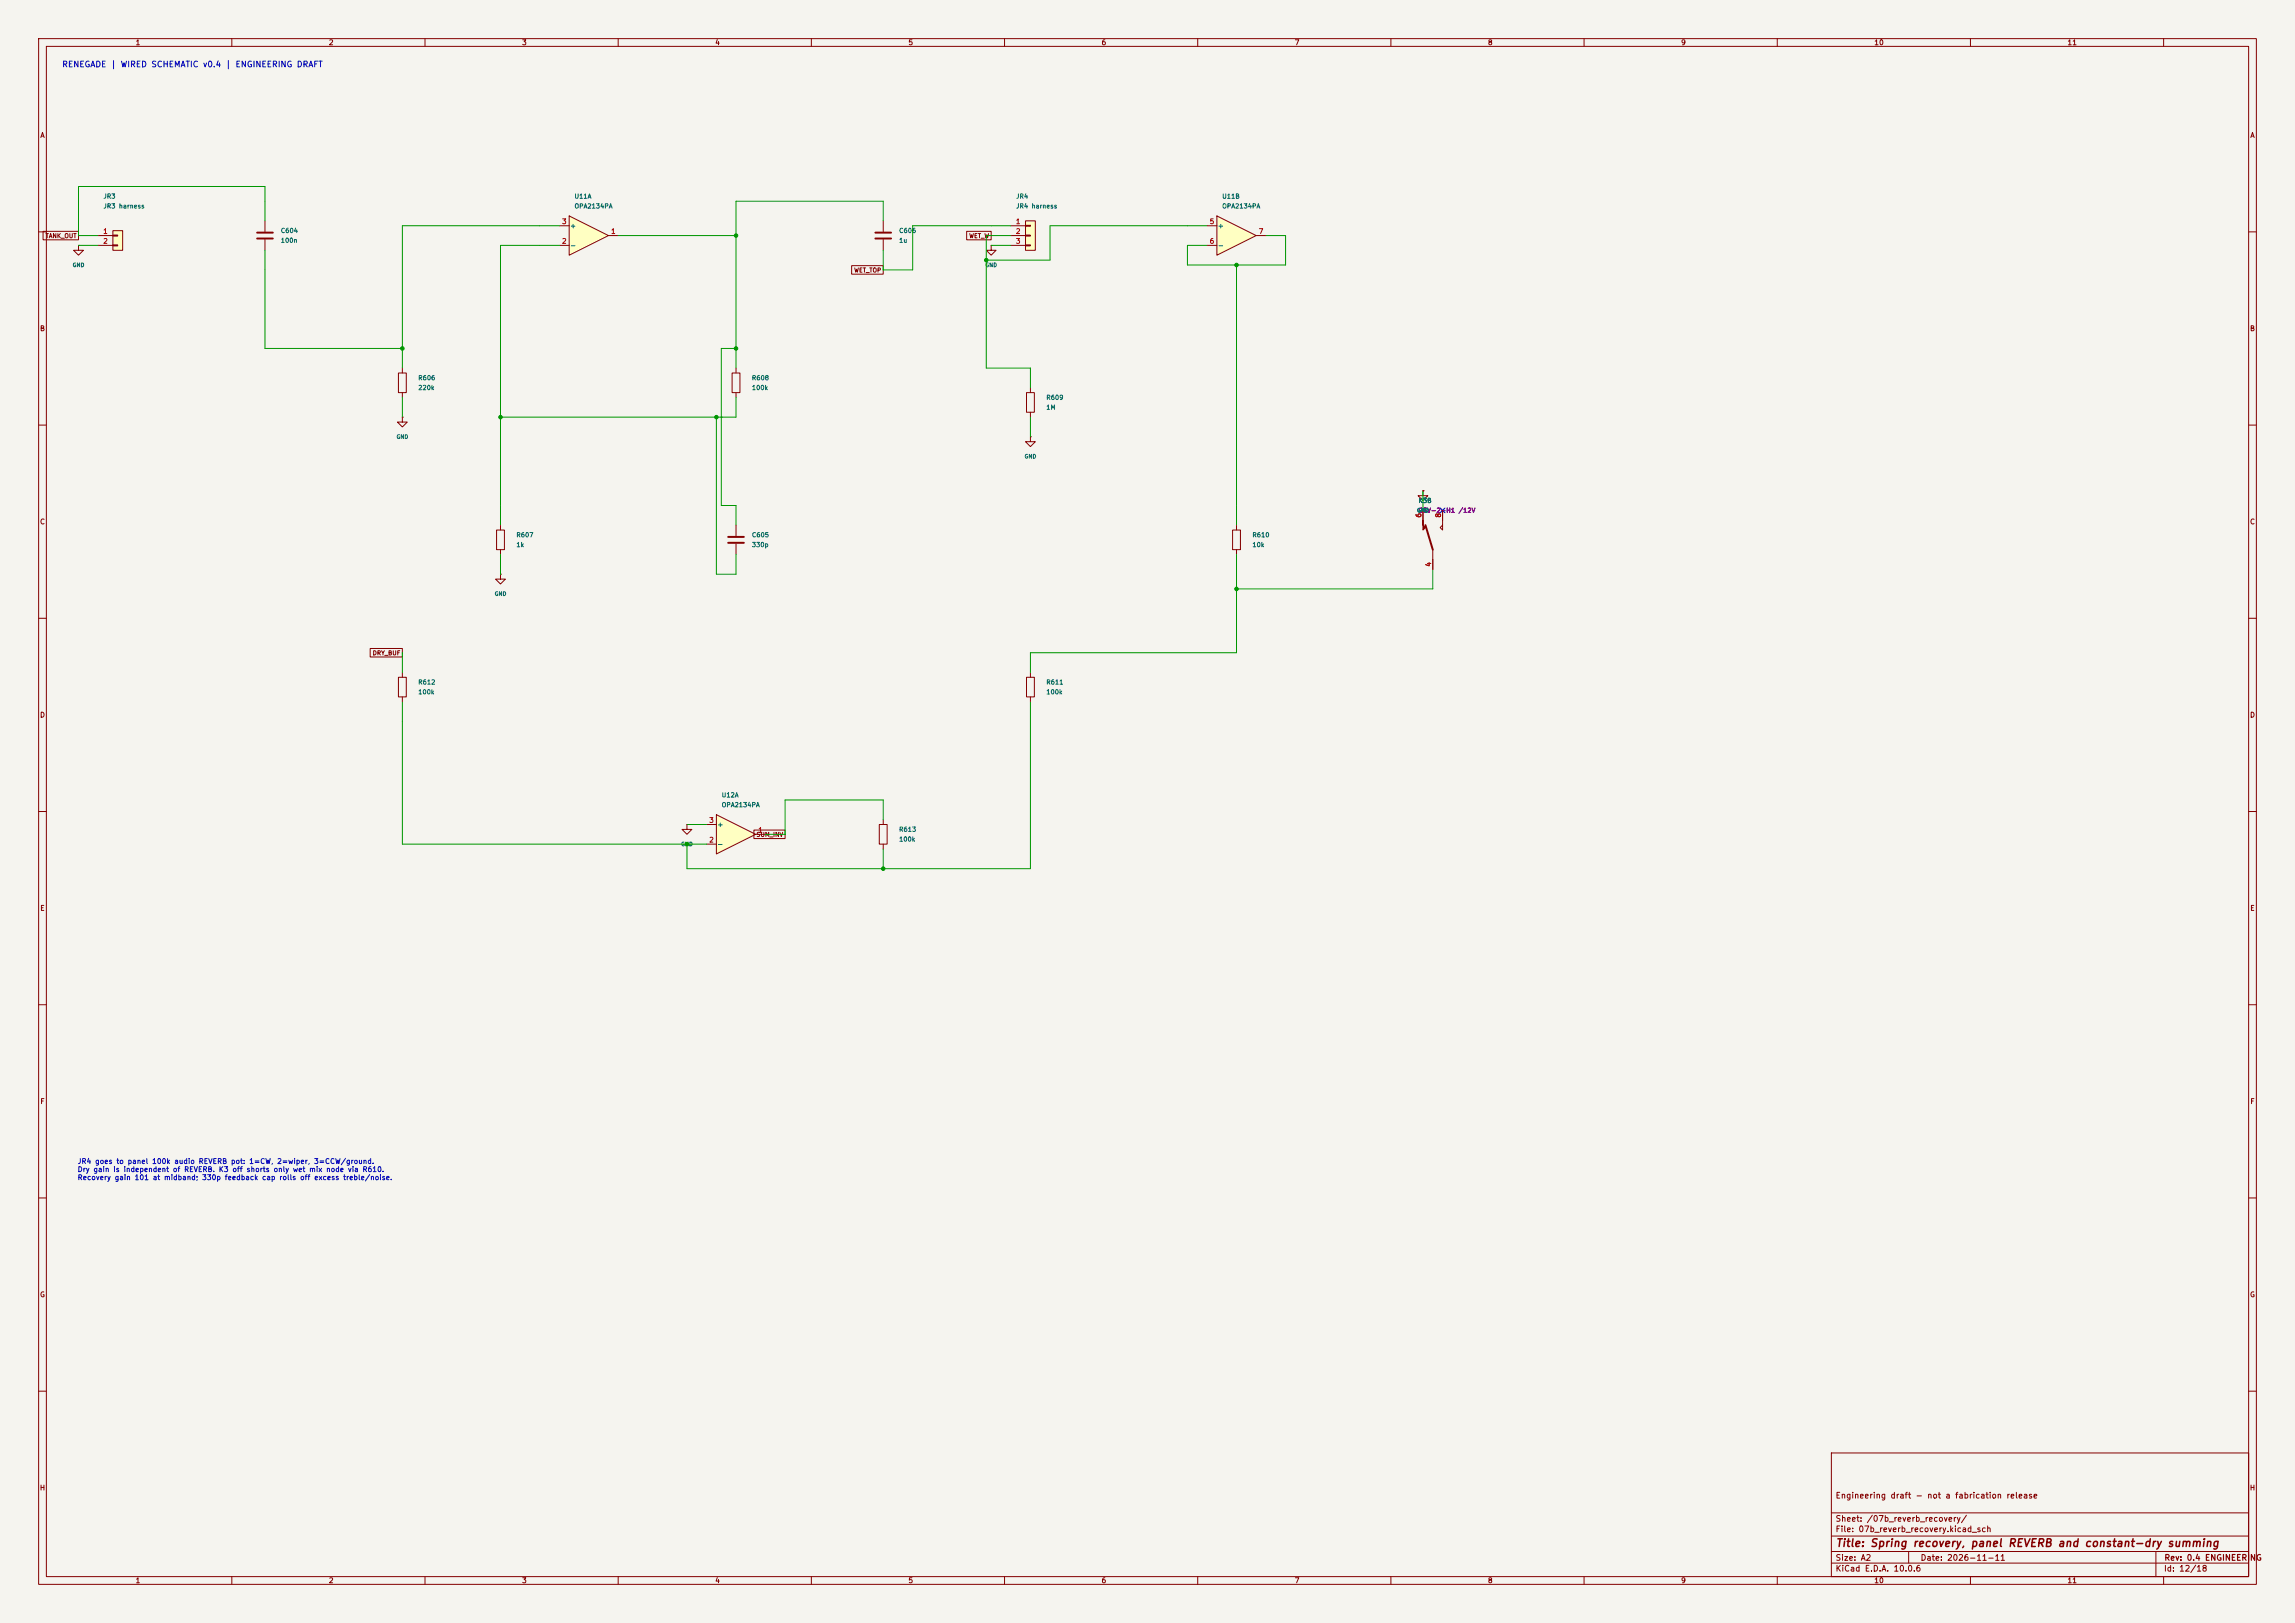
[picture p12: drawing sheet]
<svg xmlns="http://www.w3.org/2000/svg" width="594mm" height="420mm" viewBox="0 0 594 420" stroke-linecap="round" stroke-linejoin="round" font-family="sans-serif">
<defs><g id="words">
<text font-size="2" fill="#840000" x="475" y="400.8">Title: Spring recovery, panel REVERB and constant-dry summing</text>
<text font-size="1.5" fill="#0000c2" x="16" y="17.8">RENEGADE | WIRED SCHEMATIC v0.4 | ENGINEERING DRAFT</text>
<g font-size="1.5" fill="#840000">
<text x="475" y="388.1">Engineering draft - not a fabrication release</text>
<text x="475" y="394.1">Sheet: /07b_reverb_recovery/</text>
<text x="475" y="396.8">File: 07b_reverb_recovery.kicad_sch</text>
<text x="475" y="407">KiCad E.D.A. 10.0.6</text>
<text x="475" y="404.2">Size: A2</text>
<text x="497" y="404.2">Date: 2026-11-11</text>
<text x="560" y="407">Id: 12/18</text>
<text x="560.1" y="404.2">Rev: 0.4 ENGINEERING</text>
</g>
<g font-size="1.3" fill="#840000">
<text x="35" y="12">1</text>
<text x="85" y="12">2</text>
<text x="135" y="12">3</text>
<text x="185" y="12">4</text>
<text x="235" y="12">5</text>
<text x="285" y="12">6</text>
<text x="335" y="12">7</text>
<text x="385" y="12">8</text>
<text x="435" y="12">9</text>
<text x="485" y="12">10</text>
<text x="535" y="12">11</text>
<text x="10.3" y="36">A</text>
<text x="582.3" y="36">A</text>
<text x="10.2" y="86">B</text>
<text x="582.2" y="86">B</text>
<text x="10.2" y="136">C</text>
<text x="582.2" y="136">C</text>
<text x="10.2" y="186">D</text>
<text x="582.2" y="186">D</text>
<text x="10.3" y="236">E</text>
<text x="582.3" y="236">E</text>
<text x="10.3" y="286">F</text>
<text x="582.3" y="286">F</text>
<text x="10.2" y="336">G</text>
<text x="582.2" y="336">G</text>
<text x="10.2" y="386">H</text>
<text x="582.2" y="386">H</text>
<text x="35" y="410">1</text>
<text x="85" y="410">2</text>
<text x="135" y="410">3</text>
<text x="185" y="410">4</text>
<text x="235" y="410">5</text>
<text x="285" y="410">6</text>
<text x="335" y="410">7</text>
<text x="385" y="410">8</text>
<text x="435" y="410">9</text>
<text x="485" y="410">10</text>
<text x="535" y="410">11</text>
</g>
<g font-size="1.3" fill="#a90000">
<text x="145.3" y="58.3">3</text>
<text x="262.8" y="58.3">1</text>
<text x="313" y="58.3">5</text>
<text x="26.6" y="60.8">1</text>
<text x="26.6" y="63.4">2</text>
<text x="145.3" y="63.4">2</text>
<text x="158" y="60.8">1</text>
<text x="262.8" y="60.8">2</text>
<text x="262.8" y="63.4">3</text>
<text x="313" y="63.4">6</text>
<text x="325.7" y="60.8">7</text>
<text x="368.2" y="134.1" transform="rotate(-90 368.2 134.1)">6</text>
<text x="373.2" y="134.1" transform="rotate(-90 373.2 134.1)">8</text>
<text x="370.7" y="146.8" transform="rotate(-90 370.7 146.8)">4</text>
<text x="183.4" y="213.2">3</text>
<text x="196.1" y="215.8">1</text>
<text x="183.4" y="218.3">2</text>
</g>
<g font-size="1.3" fill="#006464">
<text x="147.4" y="59.4">+</text>
<text x="315.1" y="59.4">+</text>
<text x="147.4" y="64.5">-</text>
<text x="315.1" y="64.5">-</text>
<text x="185.5" y="214.3">+</text>
<text x="185.5" y="219.4">-</text>
</g>
<g font-size="1.3" fill="#0000c2">
<text x="20" y="301.5">JR4 goes to panel 100k audio REVERB pot: 1=CW, 2=wiper, 3=CCW/ground.</text>
<text x="20" y="303.6">Dry gain is independent of REVERB. K3 off shorts only wet mix node via R610.</text>
<text x="20" y="305.7">Recovery gain 101 at midband; 330p feedback cap rolls off excess treble/noise.</text>
</g>
<g font-size="1.2" fill="#006464">
<text x="26.7" y="51.7">JR3</text>
<text x="148.6" y="51.7">U11A</text>
<text x="262.9" y="51.7">JR4</text>
<text x="316.2" y="51.7">U11B</text>
<text x="26.7" y="54.2">JR3 harness</text>
<text x="148.6" y="54.2">OPA2134PA</text>
<text x="262.9" y="54.2">JR4 harness</text>
<text x="316.2" y="54.2">OPA2134PA</text>
<text x="72.6" y="60.6">C604</text>
<text x="72.6" y="63.1">100n</text>
<text x="232.6" y="60.6">C606</text>
<text x="232.6" y="63.1">1u</text>
<text x="108.1" y="98.7">R606</text>
<text x="108.1" y="101.2">220k</text>
<text x="194.5" y="98.7">R608</text>
<text x="194.5" y="101.2">100k</text>
<text x="270.7" y="103.7">R609</text>
<text x="270.7" y="106.3">1M</text>
<text x="367" y="130.4">K3B</text>
<text x="133.5" y="139.3">R607</text>
<text x="133.5" y="141.8">1k</text>
<text x="194.5" y="139.3">C605</text>
<text x="194.5" y="141.8">330p</text>
<text x="324" y="139.3">R610</text>
<text x="324" y="141.8">10k</text>
<text x="108.1" y="177.4">R612</text>
<text x="108.1" y="179.9">100k</text>
<text x="270.7" y="177.4">R611</text>
<text x="270.7" y="179.9">100k</text>
<text x="186.7" y="206.6">U12A</text>
<text x="186.7" y="209.2">OPA2134PA</text>
<text x="232.6" y="215.5">R613</text>
<text x="232.6" y="218">100k</text>
</g>
<text font-size="1.2" fill="#840084" x="367" y="133">G5V-2-H1 /12V</text>
<g font-size="1.1" fill="#840000">
<text x="11.7" y="61.9">TANK_OUT</text>
<text x="250.7" y="61.9">WET_W</text>
<text x="221" y="70.8">WET_TOP</text>
<text x="96.3" y="169.8">DRY_BUF</text>
<text x="195.7" y="216.8">SUM_INV</text>
</g>
<g font-size="1" fill="#006464">
<text x="18.7" y="69.3">GND</text>
<text x="254.9" y="69.3">GND</text>
<text x="102.5" y="113.8">GND</text>
<text x="265.1" y="118.9">GND</text>
<text x="366.7" y="132.8">GND</text>
<text x="127.9" y="154.4">GND</text>
<text x="176.2" y="219.2">GND</text>
</g>
</g></defs>
<path d="M0 0h594v420h-594z" fill="#f5f4ef" stroke="#f5f4ef" stroke-width=".26"/>
<g fill="none" stroke="#840000" stroke-width=".26">
<path d="M10 10h574v400h-574zM12 12h570v396h-570zM60 10v2M110 10v2M160 10v2M210 10v2M260 10v2M310 10v2M360 10v2M410 10v2M460 10v2M510 10v2"/>
<path d="M560 10v2M10 60h2M582 60h2M10 110h2M582 110h2M10 160h2M582 160h2M10 210h2M177.8 213.4v1.2h1.3l-1.3 1.3-1.3-1.3h1.3M177.8 213.4h.1M582 210h2M10 260h2"/>
<path d="M582 260h2M10 310h2M582 310h2M10 360h2M474 376h108v32h-108zM582 360h2M474 397.5h108M474 391.5h108M60 408v2M110 408v2M160 408v2M210 408v2"/>
<path d="M260 408v2M310 408v2M360 408v2M410 408v2M460 408v2M474 404.5h108M474 401.5h108M494 401.5v3M510 408v2M558 401.5v6.5M560 408v2"/>
</g>
<path d="M185.4 210.8l10.2 5.1-10.2 5.1z" fill="#ffffc2"/>
<path d="M182.9 218.4h2.5M182.9 213.4h2.5M185.4 210.8l10.2 5.1-10.2 5.1zM195.6 215.9h2.5" fill="none" stroke="#840000" stroke-width=".26"/>
<path d="M315 55.9l10.1 5.1-10.1 5z" fill="#ffffc2"/>
<path d="M312.4 58.4h2.6M315 55.9l10.1 5.1-10.1 5zM312.4 63.5h2.6M325.1 61h2.6M265.7 175.3h2v5h-2zM266.7 174v1.3M266.7 180.3v1.3M227.6 213.4h2v5h-2zM228.6 212.1v1.3M228.6 218.4v1.3" fill="none" stroke="#840000" stroke-width=".26"/>
<path d="M265.4 57.2h2.6v7.6h-2.6z" fill="#ffffc2"/>
<g fill="none" stroke="#840000" stroke-width=".26">
<path d="M68.6 57.2v2.7M261.6 58.4h3.8M265.4 57.2h2.6v7.6h-2.6zM265.4 58.3h1.3v.2h-1.3zM68.6 62v2.8M256.5 63.5v1.3h1.3l-1.3 1.2-1.2-1.2h1.2M256.5 63.5h.1M261.6 61h3.8M261.6 63.5h3.8M265.4 60.8h1.3v.3h-1.3zM265.4 63.4h1.3v.2h-1.3zM103.1 96.5h2.1v5.1h-2.1z"/>
<path d="M104.1 95.3v1.2M189.5 96.5h2v5.1h-2zM190.5 95.3v1.2M104.1 108v1.2h1.3l-1.3 1.3-1.2-1.3h1.2M104.1 108h.1M104.1 101.6v1.3M190.5 101.6v1.3M265.7 101.6h2v5.1h-2zM266.7 113v1.3h1.3l-1.3 1.3-1.3-1.3h1.3M266.7 113h.1M266.7 100.3v1.3M266.7 106.7v1.3"/>
<path d="M128.5 137.2h2.1v5h-2.1zM129.5 135.9v1.3M319 137.2h2.1v5h-2.1zM320 135.9v1.3M368.3 127v1.3h1.3l-1.3 1.2-1.3-1.2h1.3M368.3 127h.1M368.3 132.1v2.5M373.4 132.1v5.1l-.7-.7 .7-.6M129.5 148.6v1.3h1.3l-1.3 1.2-1.2-1.2h1.2M129.5 148.6h.1M129.5 142.2v1.3M320 142.2v1.3"/>
<path d="M370.8 142.2v5.1M103.1 175.3h2.1v5h-2.1zM104.1 174v1.3M104.1 180.3v1.3"/>
</g>
<path d="M368.3 134.6v1.3l.6 .6-.6 .7z" fill="#840000" stroke="#840000" stroke-width=".26"/>
<path d="M66.5 60.2h4.1M66.5 61.7h4.1M368.9 135.9l1.9 6.3" fill="none" stroke="#840000" stroke-width=".51"/>
<path d="M29.2 59.7h2.5v5.1h-2.5z" fill="#ffffc2"/>
<path d="M29.2 59.7h2.5v5.1h-2.5zM228.6 57.2v2.7M20.3 63.5v1.3h1.3l-1.3 1.2-1.3-1.2h1.3M20.3 63.5h.1M25.4 61h3.8M25.4 63.5h3.8M29.2 60.8h1.3v.3h-1.3zM29.2 63.4h1.3v.2h-1.3zM228.6 62v2.8" fill="none" stroke="#840000" stroke-width=".26"/>
<path d="M226.6 60.2h4M226.6 61.7h4" fill="none" stroke="#840000" stroke-width=".51"/>
<path d="M147.3 55.9l10.2 5.1-10.2 5z" fill="#ffffc2"/>
<g fill="none" stroke="#840000" stroke-width=".26">
<path d="M11.2 59.9h9.1v2.2h-9.1zM144.8 58.4h2.5M147.3 55.9l10.2 5.1-10.2 5zM250.2 59.9h6.3v2.2h-6.3zM144.8 63.5h2.5M157.5 61h2.5M220.4 68.7h8.2v2.3h-8.2zM190.5 135.9v2.8M368.3 127h.1M368.3 132.1v2.5M373.4 132.1v2.5M190.5 140.7v2.8"/>
<path d="M370.8 144.8v2.5M95.8 167.8h8.3v2.2h-8.3zM195.1 214.8h8.1v2.2h-8.1z"/>
</g>
<path d="M188.5 138.9h4M188.5 140.5h4" fill="none" stroke="#840000" stroke-width=".51"/>
<g fill="none" stroke="#009600" stroke-width=".26">
<path d="M68.6 57.2v-8.9h-48.3v12.7h5.1M144.8 58.4h-40.7v36.9M228.6 57.2v-5.1h-38.1v43.2M261.6 58.4h-25.4v11.5h-7.6v-5.1M312.4 58.4h-40.6v8.9h-16.5M20.3 63.5h5.1M68.6 64.8v25.4h35.5M144.8 63.5h-15.3v72.4M160 61h30.5M256.5 63.5h5.1M261.6 61h-6.3v34.3h11.4v5M320 68.6v67.3"/>
<path d="M327.7 61h5v7.6h-25.4v-5.1h5.1M190.5 90.2h-3.8v40.6h3.8v5.1M104.1 102.9v5.1M185.4 108v40.6h5.1v-5.1M186.7 108h.1M190.5 102.9v5.1h-61M266.7 108v5M368.3 127v5.1M129.5 143.5v5.1M320 143.5v25.4h-53.3v5.1M370.8 147.3v5.1h-50.8M104.1 168.9v5.1"/>
<path d="M104.1 181.6v36.8h78.8M266.7 181.6v43.2h-88.9v-6.4M177.8 213.4h5.1M228.6 212.1v-5.1h-25.4v8.9h-5.1M228.6 219.7v5.1"/>
</g>
<g fill="#009600" stroke="#009600" stroke-width=".26">
<circle cx="186.7" cy="108" r=".08"/>
<circle cx="190.5" cy="90.2" r=".46"/>
<circle cx="190.5" cy="61" r=".46"/>
<circle cx="185.4" cy="108" r=".46"/>
<circle cx="255.3" cy="67.3" r=".46"/>
<circle cx="177.8" cy="218.4" r=".46"/>
<circle cx="228.6" cy="224.8" r=".46"/>
<circle cx="104.1" cy="90.2" r=".46"/>
<circle cx="129.5" cy="108" r=".46"/>
<circle cx="320" cy="152.4" r=".46"/>
<circle cx="320" cy="68.6" r=".46"/>
</g>
<path d="M372.8 131.5l1.2 1.2M374 131.5l-1.2 1.2" fill="none" stroke="#000084" stroke-width=".26"/>
<use href="#words"/>
</svg>
